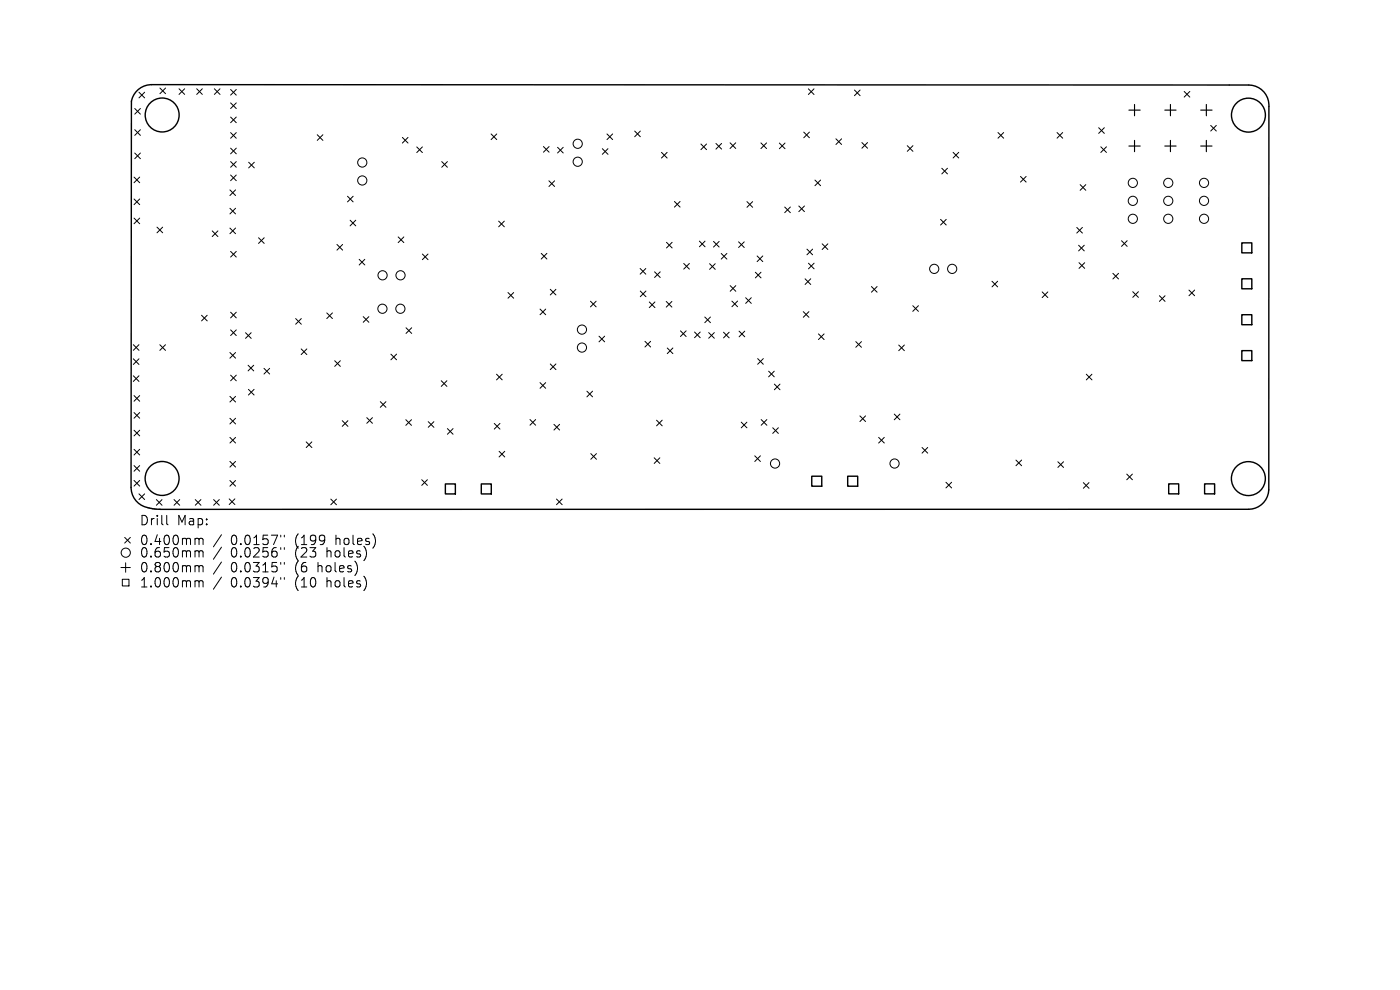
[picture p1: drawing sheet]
<svg xmlns="http://www.w3.org/2000/svg" width="297mm" height="210mm" viewBox="0 0 297 210" stroke-linecap="round" stroke-linejoin="round" font-family="sans-serif">
<defs><g id="words">
<g font-size="2.8">
<text x="29.7" y="111.6">Drill</text>
<text x="37.6" y="111.6">Map:</text>
<text x="29.7" y="115.8">0.400mm</text>
<text x="29.7" y="118.5">0.650mm</text>
<text x="48.9" y="115.8">0.0157&quot;</text>
<text x="48.9" y="118.5">0.0256&quot;</text>
<text x="62.5" y="115.8">(199</text>
<text x="62.5" y="118.5">(23</text>
<text x="69.3" y="118.5">holes)</text>
<text x="71.2" y="115.8">holes)</text>
<text x="29.7" y="121.6">0.800mm</text>
<text x="29.7" y="124.8">1.000mm</text>
<text x="48.9" y="121.6">0.0315&quot;</text>
<text x="48.9" y="124.8">0.0394&quot;</text>
<text x="62.5" y="121.6">(6</text>
<text x="62.5" y="124.8">(10</text>
<text x="67.4" y="121.6">holes)</text>
<text x="69.3" y="124.8">holes)</text>
</g>
</g></defs>
<g fill="none" stroke="#000" stroke-width=".3">
<path d="M29.3 19a4.4 4.4 0 0 1 2.9-1h232.7a4.3 4.3 0 0 1 4.3 4.6v81.3a4.3 4.3 0 0 1-4.3 4.1h-231.1a7.2 7.2 0 0 1-4.9-1.8 4.4 4.4 0 0 1-1.1-2.8l.1-81.9a4.4 4.4 0 0 1 1.4-2.5zM263.4 51.5h2.2v2.1h-2.2zM263.4 59.1h2.2v2.2h-2.2zM263.4 66.8h2.2v2.1h-2.2zM263.4 74.4h2.2v2.1h-2.2zM94.5 102.7h2.1v2.1h-2.1zM102.1 102.7h2.1v2.1h-2.1zM172.2 101h2.1v2.1h-2.1zM179.8 101h2.2v2.1h-2.2zM247.9 102.6h2.2v2.2h-2.2zM255.6 102.6h2.1v2.2h-2.1z"/>
<circle cx="34.4" cy="24.4" r="3.6"/>
<circle cx="264.8" cy="24.4" r="3.6"/>
<circle cx="34.4" cy="101.5" r="3.6"/>
<circle cx="264.8" cy="101.5" r="3.6"/>
</g>
<g fill="none" stroke="#000" stroke-width=".21">
<path d="M29.5 19.6l1.2 1.2M30.7 19.6l-1.2 1.2M33.9 18.7l1.2 1.2M35.1 18.7l-1.2 1.2M38 18.8l1.2 1.2M39.2 18.8l-1.2 1.2M41.7 18.8l1.2 1.2M42.9 18.8l-1.2 1.2M45.5 18.8l1.2 1.2M46.7 18.8l-1.2 1.2M48.9 19l1.2 1.2M50.1 19l-1.2 1.2"/>
<path d="M171.5 18.8l1.2 1.2M172.7 18.8l-1.2 1.2M181.3 19.1l1.2 1.2M182.5 19.1l-1.2 1.2M251.2 19.4l1.2 1.2M252.4 19.4l-1.2 1.2M28.4 37.6l1.2 1.2M28.6 23l1.2 1.2M28.6 27.5l1.2 1.2M28.6 32.5l1.2 1.2M29.6 37.6l-1.2 1.2M29.8 23l-1.2 1.2"/>
<path d="M29.8 27.5l-1.2 1.2M29.8 32.5l-1.2 1.2M48.9 21.8l1.2 1.2M48.9 24.8l1.2 1.2M48.9 28.1l1.2 1.2M48.9 31.4l1.2 1.2M48.9 34.3l1.2 1.2M48.9 37.1l1.2 1.2M50.1 21.8l-1.2 1.2M50.1 24.8l-1.2 1.2M50.1 28.1l-1.2 1.2M50.1 31.4l-1.2 1.2"/>
<path d="M50.1 34.3l-1.2 1.2M50.1 37.1l-1.2 1.2M52.7 34.4l1.2 1.2M53.9 34.4l-1.2 1.2M67.3 28.6l1.2 1.2M68.5 28.6l-1.2 1.2M85.4 29.2l1.2 1.2M86.6 29.2l-1.2 1.2M88.4 31.2l1.2 1.2M89.6 31.2l-1.2 1.2M93.7 34.3l1.2 1.2M94.9 34.3l-1.2 1.2"/>
<path d="M104.2 28.4l1.2 1.2M105.4 28.4l-1.2 1.2M115.3 31.1l1.2 1.2M116.5 38.4l1.2 1.2M116.5 31.1l-1.2 1.2M117.7 38.4l-1.2 1.2M118.3 31.2l1.2 1.2M119.5 31.2l-1.2 1.2M127.8 31.5l1.2 1.2M128.8 28.4l1.2 1.2M129 31.5l-1.2 1.2M130 28.4l-1.2 1.2"/>
<path d="M134.6 27.8l1.2 1.2M135.8 27.8l-1.2 1.2M140.3 32.3l1.2 1.2M141.5 32.3l-1.2 1.2M148.7 30.5l1.2 1.2M149.9 30.5l-1.2 1.2M151.9 30.4l1.2 1.2M153.1 30.4l-1.2 1.2M154.9 30.3l1.2 1.2M156.1 30.3l-1.2 1.2M161.4 30.3l1.2 1.2M162.6 30.3l-1.2 1.2"/>
<path d="M165.3 30.3l1.2 1.2M166.5 30.3l-1.2 1.2M170.5 28l1.2 1.2M171.7 28l-1.2 1.2M172.9 38.2l1.2 1.2M174.1 38.2l-1.2 1.2M177.3 29.4l1.2 1.2M178.5 29.4l-1.2 1.2M182.8 30.2l1.2 1.2M184 30.2l-1.2 1.2M192.5 30.9l1.2 1.2M193.7 30.9l-1.2 1.2"/>
<path d="M199.8 35.7l1.2 1.2M201 35.7l-1.2 1.2M202.2 32.3l1.2 1.2M203.4 32.3l-1.2 1.2M211.7 28.1l1.2 1.2M212.9 28.1l-1.2 1.2M216.5 37.4l1.2 1.2M217.7 37.4l-1.2 1.2M224.2 28.1l1.2 1.2M225.4 28.1l-1.2 1.2M229.1 39.2l1.2 1.2M230.3 39.2l-1.2 1.2"/>
<path d="M233.1 27.1l1.2 1.2M233.5 31.1l1.2 1.2M234.3 27.1l-1.2 1.2M234.7 31.1l-1.2 1.2M256.8 26.6l1.2 1.2M258 26.6l-1.2 1.2M28.4 42.2l1.2 1.2M28.4 46.3l1.2 1.2M29.6 42.2l-1.2 1.2M29.6 46.3l-1.2 1.2M33.3 48.2l1.2 1.2M34.5 48.2l-1.2 1.2"/>
<path d="M45 49l1.2 1.2M46.2 49l-1.2 1.2M48.8 40.3l1.2 1.2M48.8 44.2l1.2 1.2M48.8 48.4l1.2 1.2M48.9 53.3l1.2 1.2M50 40.3l-1.2 1.2M50 44.2l-1.2 1.2M50 48.4l-1.2 1.2M50.1 53.3l-1.2 1.2M54.8 50.4l1.2 1.2M56 50.4l-1.2 1.2"/>
<path d="M71.5 51.9l1.2 1.2M72.7 51.9l-1.2 1.2M73.7 41.6l1.2 1.2M74.3 46.7l1.2 1.2M74.9 41.6l-1.2 1.2M75.5 46.7l-1.2 1.2M76.2 55l1.2 1.2M77.4 55l-1.2 1.2M84.5 50.3l1.2 1.2M85.7 50.3l-1.2 1.2M89.6 53.9l1.2 1.2M90.8 53.9l-1.2 1.2"/>
<path d="M105.8 46.9l1.2 1.2M107 46.9l-1.2 1.2M114.8 53.7l1.2 1.2M116 53.7l-1.2 1.2M135.8 57l1.2 1.2M137 57l-1.2 1.2M138.9 57.7l1.2 1.2M140.1 57.7l-1.2 1.2M141.4 51.4l1.2 1.2M142.6 51.4l-1.2 1.2M143.1 42.7l1.2 1.2M144.3 42.7l-1.2 1.2"/>
<path d="M145 55.9l1.2 1.2M146.2 55.9l-1.2 1.2M148.4 51.2l1.2 1.2M149.6 51.2l-1.2 1.2M150.5 55.9l1.2 1.2M151.4 51.2l1.2 1.2M151.7 55.9l-1.2 1.2M152.6 51.2l-1.2 1.2M153 53.8l1.2 1.2M154.2 53.8l-1.2 1.2M156.7 51.3l1.2 1.2M157.9 51.3l-1.2 1.2"/>
<path d="M158.5 42.8l1.2 1.2M159.7 42.8l-1.2 1.2M160.2 57.7l1.2 1.2M160.6 54.3l1.2 1.2M161.4 57.7l-1.2 1.2M161.8 54.3l-1.2 1.2M166.5 43.9l1.2 1.2M167.7 43.9l-1.2 1.2M169.5 43.7l1.2 1.2M170.7 43.7l-1.2 1.2M170.8 59.1l1.2 1.2M171.2 52.8l1.2 1.2"/>
<path d="M171.5 55.8l1.2 1.2M172 59.1l-1.2 1.2M172.4 52.8l-1.2 1.2M172.7 55.8l-1.2 1.2M174.4 51.7l1.2 1.2M175.6 51.7l-1.2 1.2M199.5 46.5l1.2 1.2M200.7 46.5l-1.2 1.2M210.4 59.7l1.2 1.2M211.6 59.7l-1.2 1.2M228.4 48.2l1.2 1.2M228.8 52l1.2 1.2"/>
<path d="M228.9 55.7l1.2 1.2M229.6 48.2l-1.2 1.2M230 52l-1.2 1.2M230.1 55.7l-1.2 1.2M236.1 58l1.2 1.2M237.3 58l-1.2 1.2M237.9 51.1l1.2 1.2M239.1 51.1l-1.2 1.2M28.3 73.1l1.2 1.2M28.3 76.1l1.2 1.2M28.3 79.7l1.2 1.2M29.5 73.1l-1.2 1.2"/>
<path d="M29.5 76.1l-1.2 1.2M29.5 79.7l-1.2 1.2M33.9 73.1l1.2 1.2M35.1 73.1l-1.2 1.2M42.8 66.9l1.2 1.2M44 66.9l-1.2 1.2M48.8 74.8l1.2 1.2M48.9 66.2l1.2 1.2M48.9 70l1.2 1.2M48.9 79.6l1.2 1.2M50 74.8l-1.2 1.2M50.1 66.2l-1.2 1.2"/>
<path d="M50.1 70l-1.2 1.2M50.1 79.6l-1.2 1.2M52.1 70.6l1.2 1.2M52.6 77.5l1.2 1.2M53.3 70.6l-1.2 1.2M53.8 77.5l-1.2 1.2M56 78.1l1.2 1.2M57.2 78.1l-1.2 1.2M62.7 67.6l1.2 1.2M63.9 74l1.2 1.2M63.9 67.6l-1.2 1.2M65.1 74l-1.2 1.2"/>
<path d="M69.3 66.4l1.2 1.2M70.5 66.4l-1.2 1.2M71 76.5l1.2 1.2M72.2 76.5l-1.2 1.2M77.1 67.2l1.2 1.2M78.3 67.2l-1.2 1.2M82.9 75.1l1.2 1.2M84.1 75.1l-1.2 1.2M86.1 69.5l1.2 1.2M87.3 69.5l-1.2 1.2M105.3 79.4l1.2 1.2M106.5 79.4l-1.2 1.2"/>
<path d="M107.8 62.1l1.2 1.2M109 62.1l-1.2 1.2M114.6 65.6l1.2 1.2M115.8 65.6l-1.2 1.2M116.7 77.2l1.2 1.2M116.7 61.4l1.2 1.2M117.9 77.2l-1.2 1.2M117.9 61.4l-1.2 1.2M125.3 63.9l1.2 1.2M126.5 63.9l-1.2 1.2M127.1 71.3l1.2 1.2M128.3 71.3l-1.2 1.2"/>
<path d="M135.8 61.7l1.2 1.2M136.8 72.4l1.2 1.2M137 61.7l-1.2 1.2M137.7 64.1l1.2 1.2M138 72.4l-1.2 1.2M138.9 64.1l-1.2 1.2M141.3 63.9l1.2 1.2M141.6 73.8l1.2 1.2M142.5 63.9l-1.2 1.2M142.8 73.8l-1.2 1.2M144.4 70.2l1.2 1.2M145.6 70.2l-1.2 1.2"/>
<path d="M147.3 70.4l1.2 1.2M148.5 70.4l-1.2 1.2M149.5 67.2l1.2 1.2M150.3 70.6l1.2 1.2M150.7 67.2l-1.2 1.2M151.5 70.6l-1.2 1.2M153.5 70.5l1.2 1.2M154.7 70.5l-1.2 1.2M154.9 60.6l1.2 1.2M155.3 63.9l1.2 1.2M156.1 60.6l-1.2 1.2M156.5 63.9l-1.2 1.2"/>
<path d="M156.8 70.2l1.2 1.2M158 70.2l-1.2 1.2M158.2 63.2l1.2 1.2M159.4 63.2l-1.2 1.2M160.7 76.1l1.2 1.2M161.9 76.1l-1.2 1.2M163.1 78.7l1.2 1.2M164.3 78.7l-1.2 1.2M170.4 66.1l1.2 1.2M171.6 66.1l-1.2 1.2M173.6 70.8l1.2 1.2M174.8 70.8l-1.2 1.2"/>
<path d="M181.6 72.5l1.2 1.2M182.8 72.5l-1.2 1.2M184.9 60.8l1.2 1.2M186.1 60.8l-1.2 1.2M190.7 73.2l1.2 1.2M191.9 73.2l-1.2 1.2M193.6 64.8l1.2 1.2M194.8 64.8l-1.2 1.2M221.1 61.9l1.2 1.2M222.3 61.9l-1.2 1.2M230.5 79.4l1.2 1.2M231.7 79.4l-1.2 1.2"/>
<path d="M240.3 61.9l1.2 1.2M241.5 61.9l-1.2 1.2M246 62.7l1.2 1.2M247.2 62.7l-1.2 1.2M252.2 61.5l1.2 1.2M253.4 61.5l-1.2 1.2M28.4 83.9l1.2 1.2M28.4 87.5l1.2 1.2M28.4 91.3l1.2 1.2M28.4 95.3l1.2 1.2M28.4 98.8l1.2 1.2M29.6 83.9l-1.2 1.2"/>
<path d="M29.6 87.5l-1.2 1.2M29.6 91.3l-1.2 1.2M29.6 95.3l-1.2 1.2M29.6 98.8l-1.2 1.2M48.8 84.1l1.2 1.2M48.8 88.7l1.2 1.2M48.8 92.8l1.2 1.2M48.8 97.9l1.2 1.2M50 84.1l-1.2 1.2M50 88.7l-1.2 1.2M50 92.8l-1.2 1.2M50 97.9l-1.2 1.2"/>
<path d="M52.7 82.6l1.2 1.2M53.9 82.6l-1.2 1.2M65 93.7l1.2 1.2M66.2 93.7l-1.2 1.2M72.6 89.2l1.2 1.2M73.8 89.2l-1.2 1.2M77.8 88.6l1.2 1.2M79 88.6l-1.2 1.2M80.7 85.2l1.2 1.2M81.9 85.2l-1.2 1.2M86.1 89l1.2 1.2M87.3 89l-1.2 1.2"/>
<path d="M90.8 89.4l1.2 1.2M92 89.4l-1.2 1.2M93.6 80.8l1.2 1.2M94.8 80.8l-1.2 1.2M94.9 90.9l1.2 1.2M96.1 90.9l-1.2 1.2M104.9 89.8l1.2 1.2M105.9 95.7l1.2 1.2M106.1 89.8l-1.2 1.2M107.1 95.7l-1.2 1.2M112.4 89l1.2 1.2M113.6 89l-1.2 1.2"/>
<path d="M114.6 81.2l1.2 1.2M115.8 81.2l-1.2 1.2M117.5 90l1.2 1.2M118.7 90l-1.2 1.2M124.5 83l1.2 1.2M125.3 96.2l1.2 1.2M125.7 83l-1.2 1.2M126.5 96.2l-1.2 1.2M138.8 97.1l1.2 1.2M139.3 89.1l1.2 1.2M140 97.1l-1.2 1.2M140.5 89.1l-1.2 1.2"/>
<path d="M157.3 89.6l1.2 1.2M158.5 89.6l-1.2 1.2M160.1 96.7l1.2 1.2M161.3 96.7l-1.2 1.2M161.5 89l1.2 1.2M162.7 89l-1.2 1.2M163.9 90.7l1.2 1.2M164.3 81.5l1.2 1.2M165.1 90.7l-1.2 1.2M165.5 81.5l-1.2 1.2M182.4 88.2l1.2 1.2M183.6 88.2l-1.2 1.2"/>
<path d="M186.4 92.8l1.2 1.2M187.6 92.8l-1.2 1.2M189.7 87.8l1.2 1.2M190.9 87.8l-1.2 1.2M195.6 94.9l1.2 1.2M196.8 94.9l-1.2 1.2M215.5 97.6l1.2 1.2M216.7 97.6l-1.2 1.2M224.4 98l1.2 1.2M225.6 98l-1.2 1.2M26.5 114l1.2 1.2M26.7 119.4v2"/>
<path d="M27.7 114l-1.2 1.2M28.4 101.9l1.2 1.2M29.5 104.8l1.2 1.2M29.6 101.9l-1.2 1.2M30.7 104.8l-1.2 1.2M33.2 106l1.2 1.2M34.4 106l-1.2 1.2M35.4 109.3v1.7l.3 .3M36.9 106l1.2 1.2M38.1 106l-1.2 1.2M41.4 106l1.2 1.2M41.9 114.2l.3 .3"/>
<path d="M41.9 116.8l.3 .3M41.9 120l.3 .3M42.2 114.5v1M42.2 117.1v1.1M42.2 114.5l.3-.3 .5 .1 .1 1.2M42.2 117.1l.3-.3 .5 .1 .1 1.3M42.6 106l-1.2 1.2M45.3 106l1.2 1.2M46.5 106l-1.2 1.2M47 113.4l-1.7 2.6M47 116.1l-1.7 2.5M47 119.2l-1.7 2.6"/>
<path d="M48.6 105.8l1.2 1.2M48.8 101.9l1.2 1.2M49.8 105.8l-1.2 1.2M50 101.9l-1.2 1.2M59.6 113.5v.4M59.6 116.2v.3M59.6 119.3v.4M60.3 113.5v.4M60.3 116.2v.3M60.3 119.3v.4M70.2 105.9l1.2 1.2M71.4 105.9l-1.2 1.2"/>
<path d="M75.7 119.9v1.3M77.7 117.2v.9M79.6 114.1v1.3M89.5 101.8l1.2 1.2M90.7 101.8l-1.2 1.2M118.1 105.9l1.2 1.2M119.3 105.9l-1.2 1.2M200.7 102.3l1.2 1.2M201.9 102.3l-1.2 1.2M229.8 102.4l1.2 1.2M231 102.4l-1.2 1.2M239 100.6l1.2 1.2"/>
<path d="M240.2 100.6l-1.2 1.2M25.7 120.4h2M25.9 122.9h1.5v1.4h-1.5zM41.9 123.2l.3 .3M42.2 120.3v1M42.2 123.5v1M42.2 120.3l.3-.3 .5 .1 .1 1.2M42.2 123.5l.3-.3 .5 .1 .1 1.2M47 122.4l-1.7 2.6M59.6 122.5v.4M60.3 122.5v.4M77.7 123.1v1.3"/>
<circle cx="76.9" cy="34.5" r=".97"/>
<circle cx="76.9" cy="38.3" r=".97"/>
<circle cx="122.6" cy="34.3" r=".97"/>
<circle cx="122.6" cy="30.5" r=".97"/>
<circle cx="240.3" cy="38.8" r=".97"/>
<circle cx="247.8" cy="38.8" r=".97"/>
<circle cx="255.4" cy="38.8" r=".97"/>
<circle cx="81.2" cy="58.4" r=".97"/>
<circle cx="85" cy="58.4" r=".97"/>
<circle cx="198.2" cy="57" r=".97"/>
<circle cx="202" cy="57" r=".97"/>
<circle cx="240.3" cy="46.4" r=".97"/>
<circle cx="240.3" cy="42.6" r=".97"/>
<circle cx="247.8" cy="46.4" r=".97"/>
<circle cx="247.8" cy="42.6" r=".97"/>
<circle cx="255.4" cy="46.4" r=".97"/>
<circle cx="255.4" cy="42.6" r=".97"/>
<circle cx="81.1" cy="65.5" r=".97"/>
<circle cx="84.9" cy="65.5" r=".97"/>
<circle cx="123.5" cy="69.9" r=".97"/>
<circle cx="123.5" cy="73.7" r=".97"/>
<circle cx="164.4" cy="98.3" r=".97"/>
<circle cx="189.8" cy="98.3" r=".97"/>
<circle cx="26.7" cy="117.2" r=".97"/>
</g>
<path d="M239.5 23.4h2.4M239.5 31h2.4M240.7 22.2v2.4M240.7 29.8v2.4M247.1 23.4h2.4M247.1 31h2.4M248.3 22.2v2.4M248.3 29.8v2.4M254.7 23.4h2.4M254.7 31h2.4M255.9 22.2v2.4M255.9 29.8v2.4" fill="none" stroke="#000" stroke-width=".24"/>
<use href="#words"/>
</svg>
